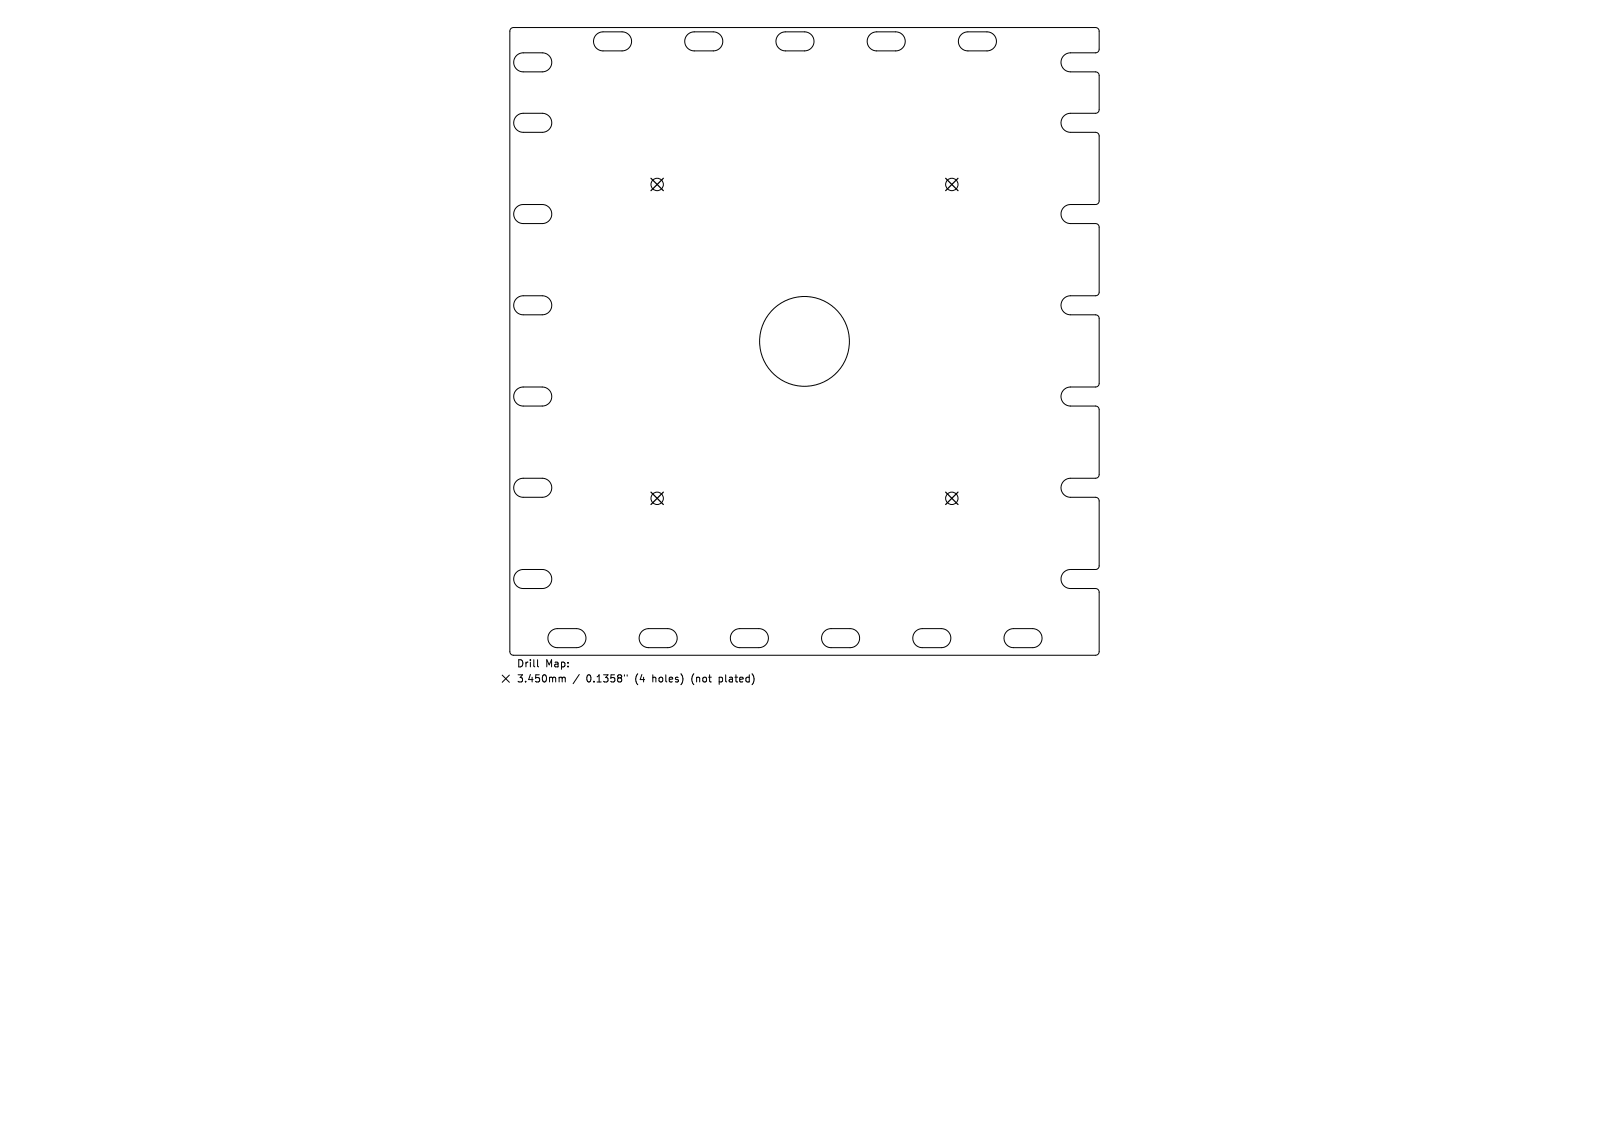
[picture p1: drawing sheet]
<svg xmlns="http://www.w3.org/2000/svg" width="297mm" height="210mm" viewBox="0 0 297 210" stroke-linecap="round" stroke-linejoin="round" font-family="sans-serif">
<defs><g id="words">
<g font-size="1.8">
<text x="95.4" y="123.3">Drill</text>
<text x="100.7" y="123.3">Map:</text>
<text x="95.4" y="126.1">3.450mm</text>
<text x="108.2" y="126.1">0.1358&quot;</text>
<text x="117.3" y="126.1">(4</text>
<text x="120.6" y="126.1">holes)</text>
<text x="128" y="126.1">(not</text>
<text x="133.1" y="126.1">plated)</text>
</g>
</g></defs>
<g fill="none" stroke="#000" stroke-width=".18">
<path d="M94.3 5.3l.5-.2h107.4a.66 .66 0 0 1 .7 .6v3.4a.66 .66 0 0 1-.7 .6h-4.6a1.76 1.76 0 0 0-1.8 1.8 1.76 1.76 0 0 0 1.8 1.8h4.6a.66 .66 0 0 1 .7 .6v6.3a.66 .66 0 0 1-.7 .7h-4.6a1.76 1.76 0 0 0-1.8 1.8 1.76 1.76 0 0 0 1.8 1.7h4.6a.66 .66 0 0 1 .7 .7v12a.66 .66 0 0 1-.7 .6h-4.6a1.76 1.76 0 0 0-1.8 1.8 1.76 1.76 0 0 0 1.8 1.8h4.6a.66 .66 0 0 1 .7 .6v12a.66 .66 0 0 1-.7 .7h-4.6a1.76 1.76 0 0 0-1.8 1.7 1.76 1.76 0 0 0 1.8 1.8h4.6a.66 .66 0 0 1 .7 .7v12a.66 .66 0 0 1-.7 .6h-4.6a1.76 1.76 0 0 0-1.8 1.8 1.76 1.76 0 0 0 1.8 1.7h4.6a.66 .66 0 0 1 .7 .7v12a.66 .66 0 0 1-.7 .7h-4.6a1.76 1.76 0 0 0-1.8 1.7 1.76 1.76 0 0 0 1.8 1.8h4.6a.66 .66 0 0 1 .7 .6v12a.66 .66 0 0 1-.7 .7h-4.6a1.76 1.76 0 0 0-1.8 1.8 1.76 1.76 0 0 0 1.8 1.7h4.6a.66 .66 0 0 1 .7 .7v11a.66 .66 0 0 1-.7 .6h-107.4a.66 .66 0 0 1-.7-.6v-114.6zM95.3 10.3l.5-.4 .7-.1 3.6-.1a1.76 1.76 0 0 1 1.7 1.8 1.76 1.76 0 0 1-1.7 1.8h-3.5a1.76 1.76 0 0 1-1.6-1.1 1.76 1.76 0 0 1 .3-1.9zM110.1 6.4l.5-.4 .6-.1h3.6a1.76 1.76 0 0 1 1.8 1.7 1.76 1.76 0 0 1-1.8 1.8h-3.5a1.76 1.76 0 0 1-1.6-1.1 1.76 1.76 0 0 1 .4-1.9zM126.9 6.4l.5-.4 .6-.1h3.7a1.76 1.76 0 0 1 1.7 1.7 1.76 1.76 0 0 1-1.7 1.8h-3.5a1.76 1.76 0 0 1-1.7-1.1 1.76 1.76 0 0 1 .4-1.9zM143.7 6.4l.6-.4 .6-.1h3.6a1.76 1.76 0 0 1 1.8 1.7 1.76 1.76 0 0 1-1.8 1.8h-3.5a1.76 1.76 0 0 1-1.6-1.1 1.76 1.76 0 0 1 .3-1.9zM160.6 6.4l.5-.4 .6-.1h3.6a1.76 1.76 0 0 1 1.8 1.7 1.76 1.76 0 0 1-1.8 1.8h-3.5a1.76 1.76 0 0 1-1.6-1.1 1.76 1.76 0 0 1 .4-1.9zM177.4 6.4l.5-.4 .7-.1h3.6a1.76 1.76 0 0 1 1.7 1.7 1.76 1.76 0 0 1-1.7 1.8h-3.5a1.76 1.76 0 0 1-1.7-1.1 1.76 1.76 0 0 1 .4-1.9zM95.3 21.4l.5-.3 .7-.2h3.6a1.76 1.76 0 0 1 1.7 1.8 1.76 1.76 0 0 1-1.7 1.7h-3.5a1.76 1.76 0 0 1-1.6-1.1 1.76 1.76 0 0 1 .3-1.9zM95.3 38.3l.5-.4 .7-.2h3.6a1.76 1.76 0 0 1 1.7 1.8 1.76 1.76 0 0 1-1.7 1.8h-3.5a1.76 1.76 0 0 1-1.6-1.1 1.76 1.76 0 0 1 .3-1.9zM95.3 55.1l.5-.4 .7-.1h3.6a1.76 1.76 0 0 1 1.7 1.7 1.76 1.76 0 0 1-1.7 1.8h-3.5a1.76 1.76 0 0 1-1.6-1.1 1.76 1.76 0 0 1 .3-1.9zM95.3 72l.5-.4 .7-.2h3.6a1.76 1.76 0 0 1 1.7 1.8 1.76 1.76 0 0 1-1.7 1.7h-3.5a1.76 1.76 0 0 1-1.6-1 1.76 1.76 0 0 1 .3-1.9zM95.3 88.8l.5-.4 .7-.1h3.6a1.76 1.76 0 0 1 1.7 1.7 1.76 1.76 0 0 1-1.7 1.8h-3.5a1.76 1.76 0 0 1-1.6-1.1 1.76 1.76 0 0 1 .3-1.9z"/>
<path d="M95.3 105.6l.5-.3 .7-.2h3.6a1.76 1.76 0 0 1 1.7 1.8 1.76 1.76 0 0 1-1.7 1.7h-3.5a1.76 1.76 0 0 1-1.6-1.1 1.76 1.76 0 0 1 .3-1.9zM101.6 116.5l.6-.3 .6-.2h3.6a1.76 1.76 0 0 1 1.8 1.8 1.76 1.76 0 0 1-1.8 1.7h-3.5a1.76 1.76 0 0 1-1.6-1.1 1.76 1.76 0 0 1 .3-1.9zM118.5 116.5l.5-.3 .6-.2h3.6a1.76 1.76 0 0 1 1.8 1.8 1.76 1.76 0 0 1-1.8 1.7h-3.5a1.76 1.76 0 0 1-1.6-1.1 1.76 1.76 0 0 1 .4-1.9zM135.3 116.5l.5-.3 .7-.2h3.6a1.76 1.76 0 0 1 1.7 1.8 1.76 1.76 0 0 1-1.7 1.7h-3.5a1.76 1.76 0 0 1-1.6-1.1 1.76 1.76 0 0 1 .3-1.9zM152.1 116.5l.6-.3 .6-.2h3.6a1.76 1.76 0 0 1 1.8 1.8 1.76 1.76 0 0 1-1.8 1.7h-3.5a1.76 1.76 0 0 1-1.6-1.1 1.76 1.76 0 0 1 .3-1.9zM169 116.5l.5-.3 .6-.2h3.7a1.76 1.76 0 0 1 1.7 1.8 1.76 1.76 0 0 1-1.7 1.7h-3.6a1.76 1.76 0 0 1-1.6-1.1 1.76 1.76 0 0 1 .4-1.9zM185.8 116.5l.5-.3 .7-.2h3.6a1.76 1.76 0 0 1 1.8 1.8 1.76 1.76 0 0 1-1.8 1.7h-3.5a1.76 1.76 0 0 1-1.6-1.1 1.76 1.76 0 0 1 .3-1.9zM92.7 124.6l1.3 1.3M94 124.6l-1.3 1.3M99.2 121.7v1.2l.2 .2M103.4 125l.4 .2M103.8 125.2l.2-.2h.3v.9"/>
<path d="M103.8 125.2v.7M106.9 124.5l-1.1 1.7M115.3 124.5v.3M115.8 124.5v.3"/>
<circle cx="121.3" cy="34" r="1.14"/>
<circle cx="175.7" cy="34" r="1.14"/>
<circle cx="148.5" cy="63" r="8.3"/>
<circle cx="121.3" cy="92" r="1.14"/>
<circle cx="175.7" cy="92" r="1.14"/>
</g>
<path d="M120.2 32.9l2.2 2.3M122.4 32.9l-2.2 2.3M174.6 32.9l2.2 2.3M176.8 32.9l-2.2 2.3M120.2 90.8l2.2 2.3M122.4 90.8l-2.2 2.3M174.6 90.8l2.2 2.3M176.8 90.8l-2.2 2.3" fill="none" stroke="#000" stroke-width=".23"/>
<use href="#words"/>
</svg>
